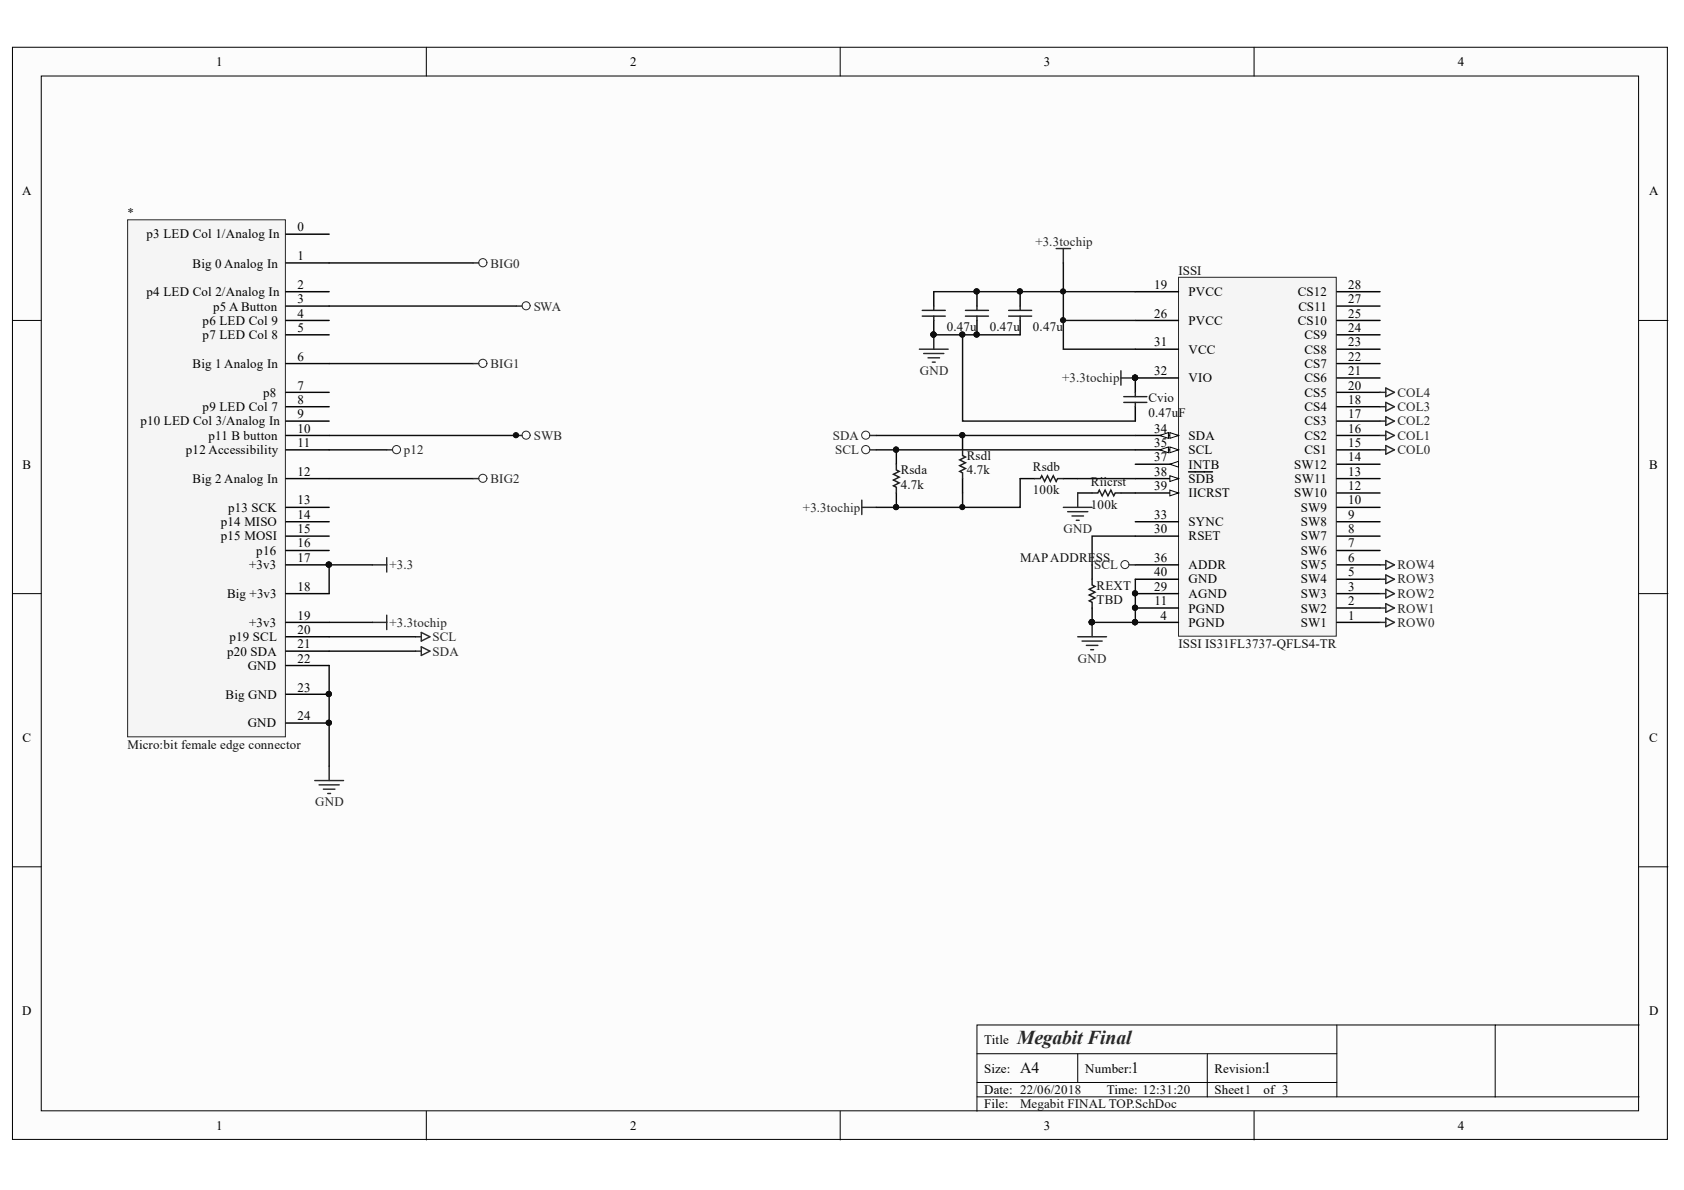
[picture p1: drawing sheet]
<svg xmlns="http://www.w3.org/2000/svg" width="297mm" height="210mm" viewBox="0 0 297 210" stroke-linecap="round" stroke-linejoin="round" font-family="sans-serif">
<defs><g id="words">
<text font-size="3.5" fill="#262626" x="179.4" y="184.1">Megabit Final</text>
<g font-size="2.8" fill="#0e0e0e">
<text x="179.9" y="189.3">A4</text>
<text x="199.5" y="189.3">1</text>
<text x="222.8" y="189.3">1</text>
</g>
<g font-size="2.3">
<text x="38.1" y="11.6">1</text>
<text x="111.1" y="11.6">2</text>
<text x="184.1" y="11.6">3</text>
<text x="257.2" y="11.6">4</text>
<text x="3.9" y="34.4">A</text>
<text x="290.9" y="34.4">A</text>
<text x="52.5" y="40.8">0</text>
<text x="25.9" y="42">p3 LED Col 1/Analog In</text>
<text x="34" y="47.2">Big 0 Analog In</text>
<text x="52.5" y="45.9">1</text>
<text x="25.9" y="52.3">p4 LED Col 2/Analog In</text>
<text x="52.5" y="51">2</text>
<text x="52.5" y="53.5">3</text>
<text x="203.6" y="51">19</text>
<text x="209.7" y="52.3">PVCC</text>
<text x="228.9" y="52.3">CS12</text>
<text x="237.8" y="51">28</text>
<text x="237.8" y="53.5">27</text>
<text x="35.7" y="57.3">p6 LED Col 9</text>
<text x="35.7" y="59.9">p7 LED Col 8</text>
<text x="37.6" y="54.8">p5 A Button</text>
<text x="52.5" y="56.1">4</text>
<text x="52.5" y="58.6">5</text>
<text x="203.6" y="56.1">26</text>
<text x="209.7" y="57.3">PVCC</text>
<text x="228.9" y="57.3">CS10</text>
<text x="229" y="54.8">CS11</text>
<text x="230.1" y="59.9">CS9</text>
<text x="237.8" y="56.1">25</text>
<text x="237.8" y="58.6">24</text>
<text x="34" y="64.9">Big 1 Analog In</text>
<text x="52.5" y="63.6">6</text>
<text x="203.6" y="61.1">31</text>
<text x="209.7" y="62.4">VCC</text>
<text x="230.1" y="62.4">CS8</text>
<text x="230.1" y="64.9">CS7</text>
<text x="237.8" y="61.1">23</text>
<text x="237.8" y="63.6">22</text>
<text x="46.4" y="70">p8</text>
<text x="52.5" y="68.7">7</text>
<text x="52.5" y="71.2">8</text>
<text x="203.6" y="66.2">32</text>
<text x="209.7" y="67.4">VIO</text>
<text x="230.1" y="67.4">CS6</text>
<text x="230.1" y="70">CS5</text>
<text x="237.8" y="66.2">21</text>
<text x="237.8" y="68.7">20</text>
<text x="237.8" y="71.2">18</text>
<text x="24.8" y="75">p10 LED Col 3/Analog In</text>
<text x="35.7" y="72.5">p9 LED Col 7</text>
<text x="36.8" y="77.6">p11 B button</text>
<text x="52.5" y="73.8">9</text>
<text x="52.5" y="76.3">10</text>
<text x="203.6" y="76.3">34</text>
<text x="209.7" y="77.6">SDA</text>
<text x="230.1" y="72.5">CS4</text>
<text x="230.1" y="75">CS3</text>
<text x="230.1" y="77.6">CS2</text>
<text x="237.8" y="73.8">17</text>
<text x="237.8" y="76.3">16</text>
<text x="4" y="82.6">B</text>
<text x="32.8" y="80.1">p12 Accessibility</text>
<text x="52.5" y="78.8">11</text>
<text x="52.5" y="83.9">12</text>
<text x="203.6" y="78.8">35</text>
<text x="203.6" y="81.4">37</text>
<text x="203.6" y="83.9">38</text>
<text x="209.7" y="80.1">SCL</text>
<text x="209.7" y="82.6">INTB</text>
<text x="228.3" y="82.6">SW12</text>
<text x="230.1" y="80.1">CS1</text>
<text x="237.8" y="78.8">15</text>
<text x="237.8" y="81.4">14</text>
<text x="237.8" y="83.9">13</text>
<text x="290.9" y="82.6">B</text>
<text x="34" y="85.2">Big 2 Analog In</text>
<text x="52.5" y="89">13</text>
<text x="203.6" y="86.4">39</text>
<text x="209.7" y="85.2">SDB</text>
<text x="209.7" y="87.7">IICRST</text>
<text x="228.3" y="87.7">SW10</text>
<text x="228.3" y="85.2">SW11</text>
<text x="237.8" y="86.4">12</text>
<text x="237.8" y="89">10</text>
<text x="39" y="92.8">p14 MISO</text>
<text x="39" y="95.3">p15 MOSI</text>
<text x="40.2" y="90.2">p13 SCK</text>
<text x="52.5" y="91.5">14</text>
<text x="52.5" y="94">15</text>
<text x="203.6" y="91.5">33</text>
<text x="203.6" y="94">30</text>
<text x="209.7" y="92.8">SYNC</text>
<text x="209.7" y="95.3">RSET</text>
<text x="229.4" y="92.8">SW8</text>
<text x="229.4" y="95.3">SW7</text>
<text x="229.4" y="90.2">SW9</text>
<text x="237.8" y="91.5">9</text>
<text x="237.8" y="94">8</text>
<text x="43.9" y="100.4">+3v3</text>
<text x="45.2" y="97.8">p16</text>
<text x="52.5" y="96.6">16</text>
<text x="52.5" y="99.1">17</text>
<text x="203.6" y="99.1">36</text>
<text x="203.6" y="101.6">40</text>
<text x="209.7" y="100.4">ADDR</text>
<text x="229.4" y="97.8">SW6</text>
<text x="229.4" y="100.4">SW5</text>
<text x="237.8" y="96.6">7</text>
<text x="237.8" y="99.1">6</text>
<text x="237.8" y="101.6">5</text>
<text x="40.1" y="105.5">Big +3v3</text>
<text x="52.5" y="104.3">18</text>
<text x="203.6" y="104.3">29</text>
<text x="203.7" y="106.8">11</text>
<text x="209.7" y="102.9">GND</text>
<text x="209.7" y="105.5">AGND</text>
<text x="229.4" y="102.9">SW4</text>
<text x="229.4" y="105.5">SW3</text>
<text x="237.8" y="104.3">3</text>
<text x="237.8" y="106.8">2</text>
<text x="40.5" y="113.1">p19 SCL</text>
<text x="43.9" y="110.6">+3v3</text>
<text x="52.5" y="109.3">19</text>
<text x="52.5" y="111.9">20</text>
<text x="204.7" y="109.3">4</text>
<text x="209.7" y="110.6">PGND</text>
<text x="209.7" y="108.1">PGND</text>
<text x="229.4" y="108.1">SW2</text>
<text x="229.4" y="110.6">SW1</text>
<text x="237.8" y="109.3">1</text>
<text x="40.1" y="115.7">p20 SDA</text>
<text x="43.7" y="118.2">GND</text>
<text x="52.5" y="114.4">21</text>
<text x="52.5" y="116.9">22</text>
<text x="39.8" y="123.2">Big GND</text>
<text x="52.5" y="122">23</text>
<text x="4" y="130.8">C</text>
<text x="43.7" y="128.3">GND</text>
<text x="52.5" y="127">24</text>
<text x="290.9" y="130.8">C</text>
<text x="3.9" y="179">D</text>
<text x="290.9" y="179">D</text>
<text x="173.6" y="184.1">Title</text>
<text x="173.6" y="189.2">Size:</text>
<text x="191.4" y="189.2">Number:</text>
<text x="214.2" y="189.2">Revision:</text>
<text x="173.6" y="193">Date: 22/06/2018</text>
<text x="173.6" y="195.5">File:</text>
<text x="195.2" y="193">Time: 12:31:20</text>
<text x="214.2" y="193">Sheet1</text>
<text x="222.8" y="193">of 3</text>
<text x="38.1" y="199.3">1</text>
<text x="111.1" y="199.3">2</text>
<text x="184.1" y="199.3">3</text>
<text x="257.2" y="199.3">4</text>
</g>
<g font-size="2.3" fill="#0e0e0e">
<text x="22.5" y="38.2">*</text>
<text x="207.9" y="48.5">ISSI</text>
<text x="167" y="58.3">0.47u</text>
<text x="174.6" y="58.3">0.47u</text>
<text x="182.2" y="58.3">0.47u</text>
<text x="202.6" y="71">Cvio</text>
<text x="202.6" y="73.5">0.47u</text>
<text x="207.9" y="73.5">F</text>
<text x="158.9" y="83.7">Rsda</text>
<text x="170.5" y="81.1">Rsdl</text>
<text x="170.5" y="83.7">4.7k</text>
<text x="182.2" y="83.1">Rsdb</text>
<text x="158.9" y="86.2">4.7k</text>
<text x="182.2" y="87.2">100k</text>
<text x="192.4" y="85.7">Riicrst</text>
<text x="192.4" y="89.7">100k</text>
<text x="179.9" y="99.1">MAPADDRE</text>
<text x="193.3" y="99.1">SS</text>
<text x="193.4" y="104">REXT</text>
<text x="193.4" y="106.5">TBD</text>
<text x="207.9" y="114.4">ISSI IS31FL3737-QFLS4-TR</text>
<text x="22.5" y="132.1">Micro:bit female edge connector</text>
<text x="179.9" y="195.5">Megabit FINAL TOP.SchDoc</text>
</g>
<g font-size="2.3" fill="#262626">
<text x="86.5" y="47.2">BIG0</text>
<text x="182.6" y="43.4">+3.3tochip</text>
<text x="94.1" y="54.8">SWA</text>
<text x="86.5" y="64.9">BIG1</text>
<text x="162.3" y="66.2">GND</text>
<text x="187.4" y="67.4">+3.3tochip</text>
<text x="246.5" y="70">COL4</text>
<text x="94.1" y="77.6">SWB</text>
<text x="146.9" y="77.6">SDA</text>
<text x="246.5" y="77.6">COL1</text>
<text x="246.5" y="75">COL2</text>
<text x="246.5" y="72.5">COL3</text>
<text x="71.2" y="80.1">p12</text>
<text x="147.3" y="80.1">SCL</text>
<text x="246.5" y="80.1">COL0</text>
<text x="86.5" y="85.2">BIG2</text>
<text x="141.6" y="90.2">+3.3tochip</text>
<text x="187.6" y="94">GND</text>
<text x="68.7" y="100.4">+3.3</text>
<text x="193" y="100.4">SCL</text>
<text x="246.5" y="100.4">ROW4</text>
<text x="246.5" y="105.5">ROW2</text>
<text x="246.5" y="102.9">ROW3</text>
<text x="68.7" y="110.6">+3.3tochip</text>
<text x="76.3" y="113.1">SCL</text>
<text x="246.5" y="110.6">ROW0</text>
<text x="246.5" y="108.1">ROW1</text>
<text x="76.3" y="115.7">SDA</text>
<text x="190.1" y="116.9">GND</text>
<text x="55.6" y="142.2">GND</text>
</g>
</g></defs>
<g fill="#fcfcfc" stroke="#000" stroke-width=".18">
<path d="M2.2 8.3h291.9v192.7h-291.9z"/>
<path d="M7.3 13.4h281.7v182.5h-281.7z"/>
</g>
<g fill="none" stroke="#000" stroke-width=".18">
<path d="M75.2 8.3v5.1M148.2 8.3v5.1M221.2 8.3v5.1M2.2 56.5h5.1M289.1 56.5h5.1M2.2 104.7h5.1M289.1 104.7h5.1M2.2 152.9h5.1M289.1 152.9h5.1M75.2 196v5.1M148.2 196v5.1M172.3 185.9h63.5"/>
<path d="M172.3 193.5h116.8M172.3 190.9h63.5M190.1 185.9v5M213 185.9v7.6M221.2 196v5.1M235.8 180.8v12.7M263.7 180.8h-91.4v15.2M289.1 180.8h-25.4v12.7"/>
</g>
<g fill="none" stroke="#262626" stroke-width=".25">
<path d="M83.5 46.4h1M68.2 79.3h1M83.5 64.1h1M65.7 99.6h2.5M68.2 98.4v2.5M83.5 84.4h1M73.3 112.3h1M73.3 114.9h1M74.3 111.6l1.5 .7-1.5 .8zM74.3 114.1l1.5 .8-1.5 .7zM55.5 137.7h5.1M56.3 138.4h3.5"/>
<path d="M57 139.2h2.1M57.8 140h.5M58.1 135.1v2.6"/>
</g>
<path d="M58.1 46.4h25.4M58.1 54h33M58.1 64.1h25.4M58.1 76.8h33.4M58.1 79.3h10.1M58.1 84.4h25.4M58.1 117.4v17.7M58.1 112.3h15.2M58.1 114.9h15.2" fill="none" stroke="#0e0e0e" stroke-width=".25"/>
<g fill="none" stroke="#262626" stroke-width=".18">
<circle cx="85.2" cy="46.3" r=".72"/>
<circle cx="69.9" cy="79.3" r=".72"/>
<circle cx="85.2" cy="64.1" r=".72"/>
<circle cx="85.2" cy="84.4" r=".72"/>
</g>
<path d="M207.9 48.9h27.8v63.3h-27.8z" fill="#f5f5f5" stroke="#262626" stroke-width=".18"/>
<path d="M200.3 51.5h7.6M200.3 56.5h7.6M200.3 61.6h7.6M200.3 76.8h7.6" fill="none" stroke="#000" stroke-width=".25"/>
<g fill="#fcfcfc" stroke="#000" stroke-width=".18">
<path d="M206.4 76.3l1.5 .5-1.5 .5z"/>
<path d="M204.6 76.8l1.5-.5v1z"/>
</g>
<path d="M200.3 79.3h7.6" fill="none" stroke="#000" stroke-width=".25"/>
<g fill="#fcfcfc" stroke="#000" stroke-width=".18">
<path d="M206.4 78.8l1.5 .5-1.5 .6z"/>
<path d="M204.6 79.3l1.5-.5v1.1z"/>
</g>
<path d="M200.3 81.9h7.6" fill="none" stroke="#000" stroke-width=".25"/>
<path d="M206.4 81.9l1.5-.5v1z" fill="#fcfcfc" stroke="#000" stroke-width=".18"/>
<path d="M200.3 84.4h7.6" fill="none" stroke="#000" stroke-width=".25"/>
<path d="M206.4 83.9l1.5 .5-1.5 .5z" fill="#fcfcfc" stroke="#000" stroke-width=".18"/>
<path d="M200.3 87h7.6M209.7 83.2h4.2" fill="none" stroke="#000" stroke-width=".25"/>
<path d="M206.4 86.4l1.5 .6-1.5 .5z" fill="#fcfcfc" stroke="#000" stroke-width=".18"/>
<g fill="none" stroke="#000" stroke-width=".25">
<path d="M164.7 51.5v2.5M164.7 56.5v2.6M172.3 51.5v2.5M172.3 56.5v2.6M179.9 51.5v2.5M179.9 56.5v2.6M235.8 51.5h7.6M235.8 54h7.6M235.8 56.5h7.6M235.8 59.1h7.6M158.1 79.3v2.6M169.8 76.8v2.5"/>
<path d="M200.3 71.7v2.6M207.9 66.7h-7.6v2.5M235.8 61.6h7.6M235.8 64.1h7.6M235.8 66.7h7.6M235.8 69.2h7.6M235.8 71.7h7.6M235.8 74.3h7.6M235.8 76.8h7.6M235.8 79.3h7.6M158.1 87v2.5M169.8 84.4v2.6"/>
<path d="M179.9 84.4h2.6M187.6 84.4h2.5M190.1 87h2.5M192.6 99.6v2.6M197.7 87h2.6M200.3 92h7.6M200.3 94.6h7.6M200.3 99.6h7.6M235.8 92h7.6M235.8 94.6h7.6M235.8 99.6h7.6M235.8 81.9h7.6"/>
<path d="M235.8 84.4h7.6M235.8 87h7.6M235.8 97.1h7.6M235.8 89.5h7.6M192.6 107.2v2.6M200.3 102.2h7.6M200.3 104.7h7.6M200.3 107.2h7.6M200.3 109.8h7.6M235.8 102.2h7.6M235.8 104.7h7.6M235.8 107.2h7.6"/>
<path d="M235.8 109.8h7.6"/>
</g>
<g fill="#0e0e0e" stroke="#0e0e0e" stroke-width=".18">
<circle cx="200.2" cy="109.7" r=".46"/>
<circle cx="200.2" cy="66.6" r=".46"/>
<circle cx="200.2" cy="107.2" r=".46"/>
<circle cx="200.2" cy="104.7" r=".46"/>
<circle cx="192.6" cy="109.7" r=".47"/>
<circle cx="187.5" cy="56.5" r=".46"/>
<circle cx="164.7" cy="59" r=".46"/>
<circle cx="158.1" cy="89.4" r=".46"/>
<circle cx="158" cy="79.3" r=".46"/>
<circle cx="169.7" cy="76.8" r=".46"/>
<circle cx="169.7" cy="89.4" r=".46"/>
<circle cx="169.7" cy="59" r=".46"/>
<circle cx="58" cy="99.6" r=".46"/>
<circle cx="172.3" cy="59" r=".46"/>
<circle cx="172.3" cy="51.4" r=".46"/>
<circle cx="179.9" cy="51.4" r=".46"/>
<circle cx="91" cy="76.8" r=".46"/>
</g>
<g fill="none" stroke="#262626" stroke-width=".25">
<path d="M91.1 54h1M164.7 59.1v2.5M186.3 43.8h2.5M187.6 43.8v2.6M91.1 76.8h1M153.5 79.3h1.1M153.5 76.8h1.1M162.2 61.6h5M162.9 62.4h3.6M163.7 63.1h2M164.5 63.9h.5M197.7 65.4v2.5"/>
<path d="M197.7 66.7h2.6M243.4 79.3h1M243.4 76.8h1M243.4 74.3h1M243.4 71.7h1M243.4 69.2h1M244.4 68.4l1.6 .8-1.6 .8zM244.4 71l1.6 .7-1.6 .8zM244.4 73.5l1.6 .8-1.6 .7zM244.4 76.1l1.6 .7-1.6 .8zM244.4 78.6l1.6 .7-1.6 .8zM152 89.5h2.6"/>
<path d="M152 88.2v2.6M187.6 89.5h5M188.3 90.3h3.6M189.1 91h2M189.8 91.8h.6M190.1 87v2.5M243.4 99.6h1M244.4 98.9l1.6 .7-1.6 .8zM65.7 109.8h2.5M68.2 108.5v2.5M190.1 112.3h5.1M190.9 113.1h3.5"/>
<path d="M191.6 113.8h2.1M192.4 114.6h.5M192.6 109.8v2.5M243.4 109.8h1M243.4 107.2h1M243.4 104.7h1M243.4 102.2h1M244.4 109l1.6 .8-1.6 .7zM244.4 101.4l1.6 .8-1.6 .7zM244.4 103.9l1.6 .8-1.6 .8zM244.4 106.5l1.6 .7-1.6 .8z"/>
</g>
<g fill="none" stroke="#1c1c1c" stroke-width=".25">
<path d="M162.7 54.7h4M162.7 55.8h4M164.7 54v.7M164.7 55.8v.7M170.3 54.7h4.1M170.3 55.8h4.1M172.3 54v.7M172.3 55.8v.7M177.9 54.7h4.1M177.9 55.8h4.1M179.9 54v.7M179.9 55.8v.7"/>
<path d="M169.8 79.3v1.1l.5 .2-1 .5 1 .5-1 .5 1 .5-1 .6 .5 .2v1M198.2 70h4.1M198.2 71h4.1M200.3 69.2v.8M200.3 71v.7M158.1 81.9v1l.5 .3-1 .5 1 .5-1 .5 1 .5-1 .5 .5 .2v1.1M182.5 84.4h1l.3-.5 .5 1 .5-1 .5 1 .5-1 .5 1 .2-.5h1.1M192.6 87h1.1l.2-.6 .5 1.1 .5-1.1 .5 1.1 .5-1.1 .5 1.1 .3-.5h1M192.6 102.2v1l.5 .2-1 .5 1 .6-1 .5 1 .5-1 .5 .5 .2v1"/>
</g>
<path d="M164.7 59.1h5.1v15.2h30.5M169.8 59.1h10.1M187.6 46.4v15.2h12.7M187.6 56.5h12.7M154.6 79.3h45.7M154.6 76.8h45.7M65.7 99.6h-7.6v5.1M169.8 87v2.5M179.9 84.4v5.1h-25.3M190.1 84.4h10.2M58.1 109.8h7.6M200.3 102.2v7.6h-7.7" fill="none" stroke="#0e0e0e" stroke-width=".25"/>
<g fill="none" stroke="#262626" stroke-width=".18">
<circle cx="92.8" cy="53.9" r=".71"/>
<circle cx="92.8" cy="76.8" r=".71"/>
<circle cx="152.7" cy="79.3" r=".72"/>
<circle cx="152.7" cy="76.8" r=".72"/>
</g>
<path d="M22.5 38.8h27.8v91.2h-27.8z" fill="#f5f5f5" stroke="#262626" stroke-width=".18"/>
<g fill="none" stroke="#000" stroke-width=".25">
<path d="M50.4 41.3h7.7M50.4 46.4h7.7M50.4 51.5h7.7M50.4 54h7.7M50.4 56.5h7.7M50.4 59.1h7.7M50.4 64.1h7.7M50.4 69.2h7.7M50.4 71.7h7.7M50.4 74.3h7.7M50.4 76.8h7.7M50.4 79.3h7.7"/>
<path d="M50.4 84.4h7.7M50.4 89.5h7.7M50.4 92h7.7M50.4 94.6h7.7M50.4 97.1h7.7M50.4 99.6h7.7M50.4 104.7h7.7M50.4 109.8h7.7M50.4 112.3h7.7M50.4 114.9h7.7M50.4 117.4h7.7M50.4 122.5h7.7"/>
<path d="M50.4 127.5h7.7"/>
</g>
<g fill="#0e0e0e" stroke="#0e0e0e" stroke-width=".18">
<circle cx="58" cy="99.6" r=".46"/>
<circle cx="58" cy="122.4" r=".46"/>
<circle cx="58" cy="127.5" r=".46"/>
<circle cx="187.5" cy="51.4" r=".46"/>
</g>
<path d="M164.7 51.5h35.6M200.3 94.6h-7.7v5" fill="none" stroke="#0e0e0e" stroke-width=".25"/>
<circle cx="198.4" cy="99.6" r=".71" fill="none" stroke="#262626" stroke-width=".18"/>
<path d="M199.2 99.6h1.1" fill="none" stroke="#262626" stroke-width=".25"/>
<use href="#words"/>
</svg>
